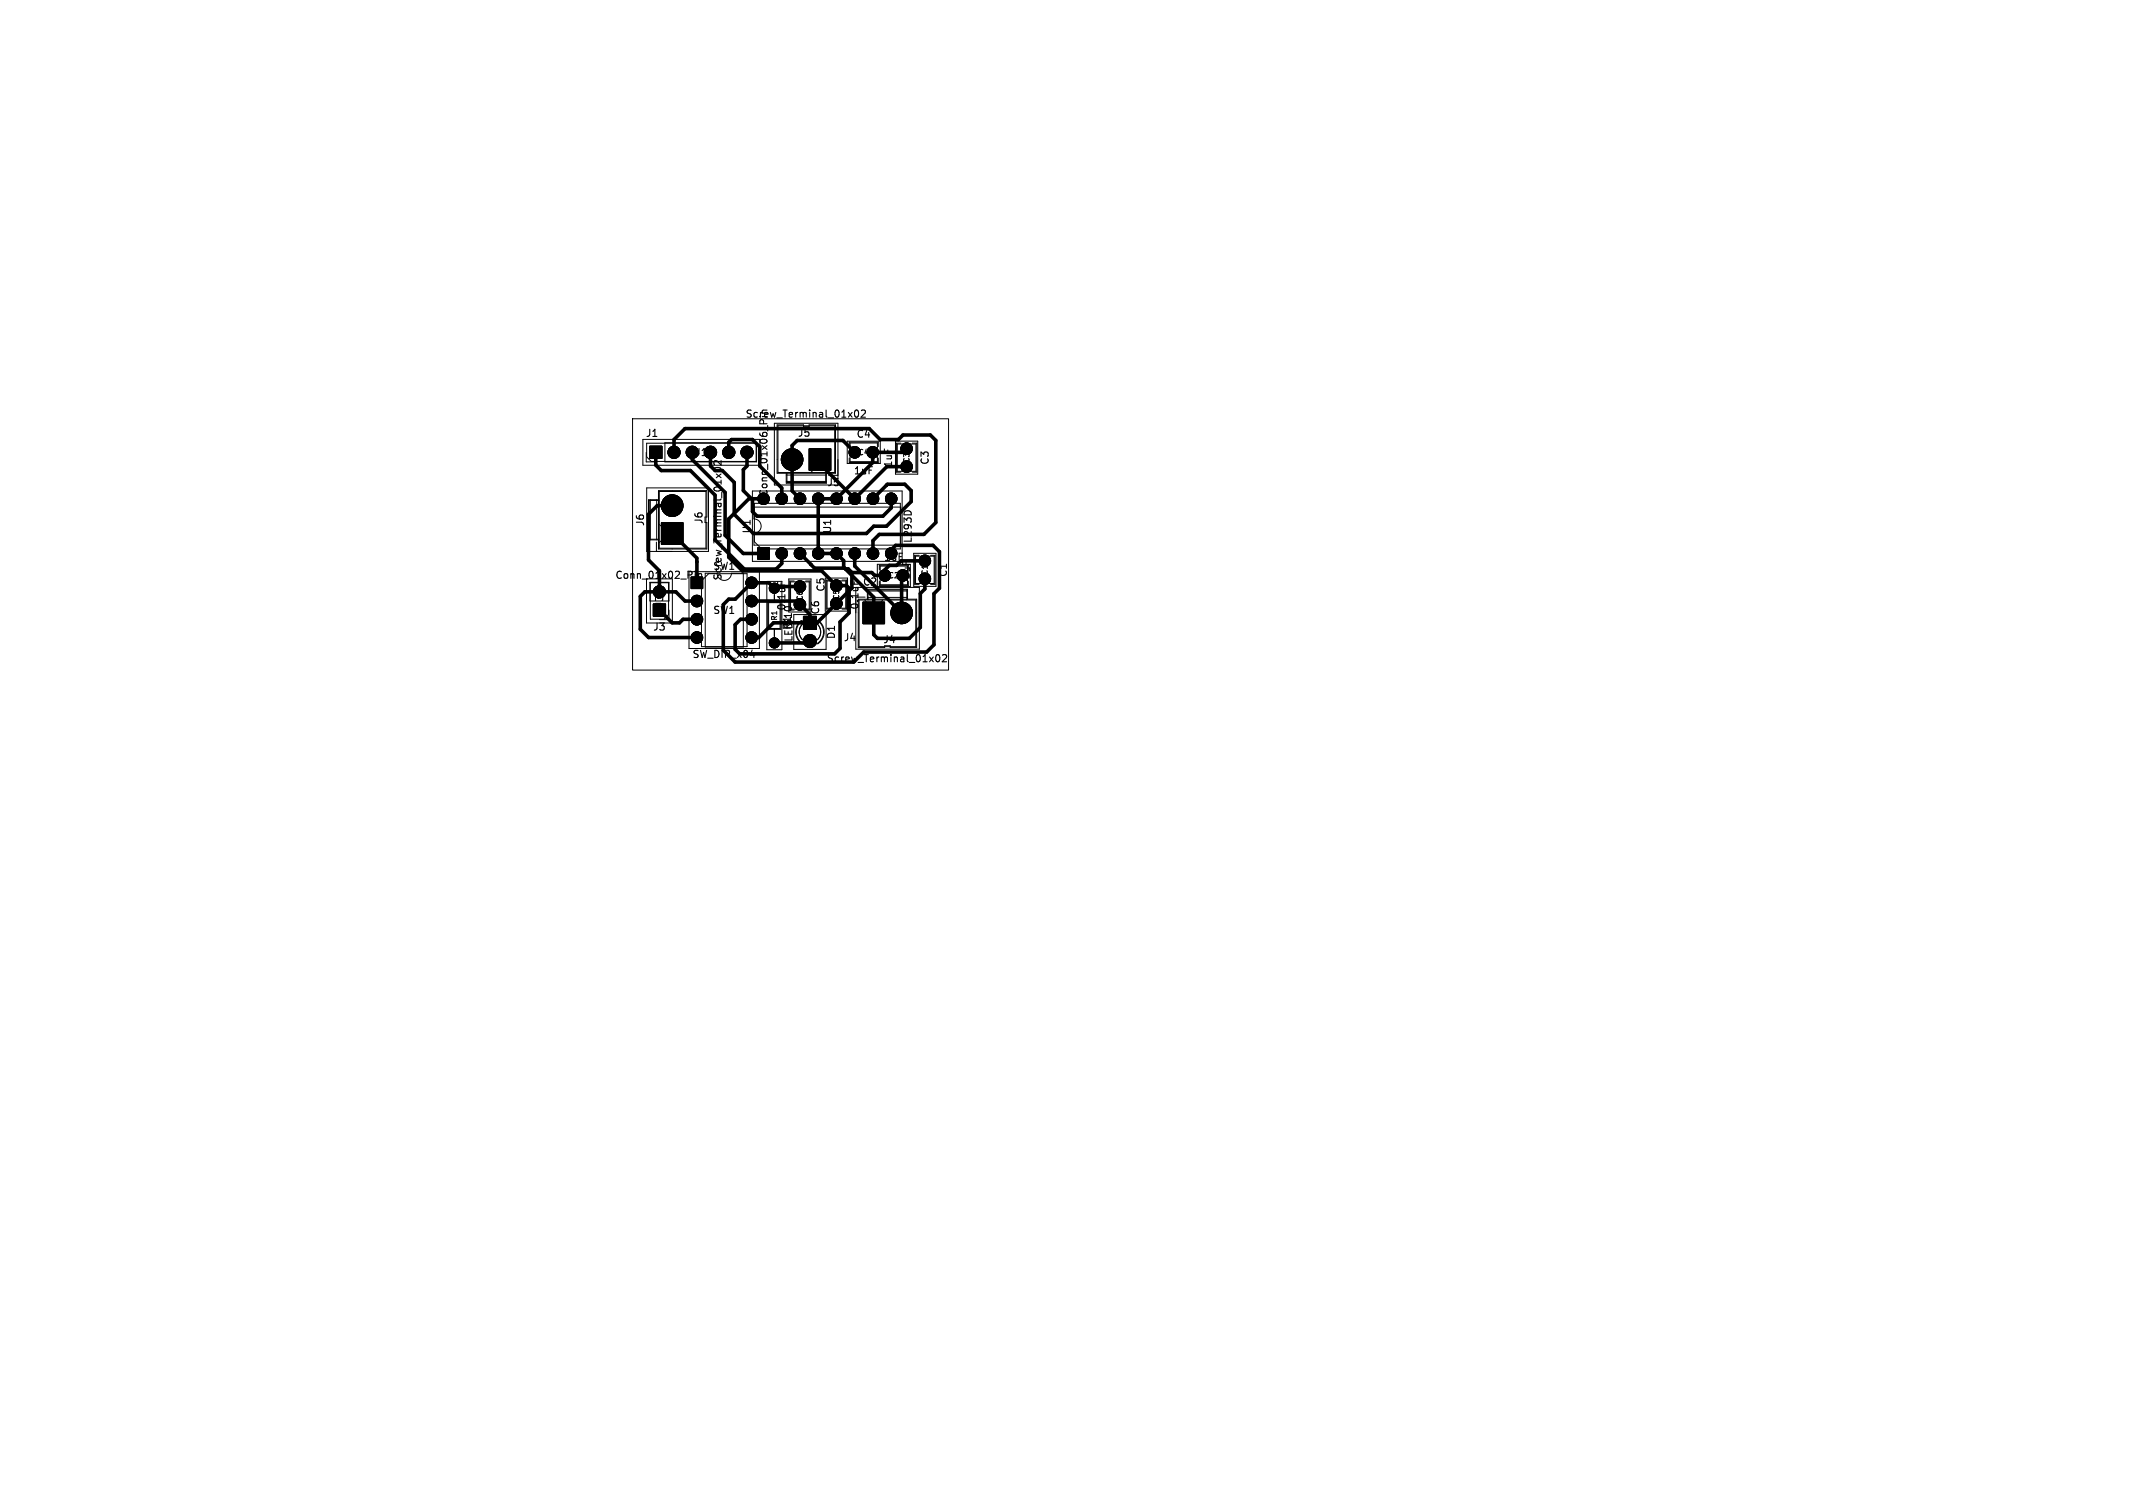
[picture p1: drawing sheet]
<svg xmlns="http://www.w3.org/2000/svg" width="297mm" height="210mm" viewBox="0 0 297 210" stroke-linecap="round" stroke-linejoin="round" font-family="sans-serif">
<defs><g id="words">
<g font-size="1.4">
<text x="103.7" y="58.4">Screw_Terminal_01x02</text>
<text x="89.8" y="61">J1</text>
<text x="96.7" y="63.7">J1</text>
<text x="111" y="61">J5</text>
<text x="119.2" y="61.2">C4</text>
<text x="124.4" y="65.2" transform="rotate(-90 124.4 65.2)">1uF</text>
<text x="129.5" y="64.8" transform="rotate(-90 129.5 64.8)">C3</text>
<text x="107.1" y="69.2" transform="rotate(-90 107.1 69.2)">Conn_01x06_Pin</text>
<text x="115.1" y="67.9">J5</text>
<text x="118.8" y="66.3">1uF</text>
<text x="89.9" y="73.4" transform="rotate(-90 89.9 73.4)">J6</text>
<text x="98" y="73.1" transform="rotate(-90 98 73.1)">J6</text>
<text x="104.7" y="74.4" transform="rotate(-90 104.7 74.4)">U1</text>
<text x="115.9" y="74.4" transform="rotate(-90 115.9 74.4)">U1</text>
<text x="127.1" y="75.7" transform="rotate(-90 127.1 75.7)">L293D</text>
<text x="85.6" y="80.8">Conn_01x02_Pin</text>
<text x="99.2" y="79.6">SW1</text>
<text x="100.7" y="80.9" transform="rotate(-90 100.7 80.9)">Screw_Terminal_01x02</text>
<text x="115" y="82.5" transform="rotate(-90 115 82.5)">C5</text>
<text x="120.1" y="81.8">C2</text>
<text x="123" y="78.3">1uF</text>
<text x="127" y="80.8" transform="rotate(-90 127 80.8)">1uF</text>
<text x="132.1" y="80.5" transform="rotate(-90 132.1 80.5)">C1</text>
<text x="90.8" y="88">J3</text>
<text x="92.5" y="84.7" transform="rotate(-90 92.5 84.7)">J3</text>
<text x="99.2" y="85.7">SW1</text>
<text x="109.6" y="85.1" transform="rotate(-90 109.6 85.1)">0.1uF</text>
<text x="110.3" y="87.8" transform="rotate(-90 110.3 87.8)">R1</text>
<text x="110.5" y="89.5" transform="rotate(-90 110.5 89.5)">LED510</text>
<text x="114.3" y="85.7" transform="rotate(-90 114.3 85.7)">C6</text>
<text x="116.5" y="89.1" transform="rotate(-90 116.5 89.1)">D1</text>
<text x="117.4" y="89.5">J4</text>
<text x="119.7" y="85" transform="rotate(-90 119.7 85)">0.1uF</text>
<text x="122.9" y="89.8">J4</text>
<text x="96.3" y="91.8">SW_DIP_x04</text>
<text x="115" y="92.4">Screw_Terminal_01x02</text>
</g>
<g font-size="1.1">
<text x="119.4" y="63.5">C4</text>
<text x="126.8" y="64.6" transform="rotate(-90 126.8 64.6)">C3</text>
<text x="111.9" y="83.8" transform="rotate(-90 111.9 83.8)">C6</text>
<text x="117" y="83.6" transform="rotate(-90 117 83.6)">C5</text>
<text x="123.6" y="80.7">C2</text>
<text x="129.3" y="80.2" transform="rotate(-90 129.3 80.2)">C1</text>
</g>
<text font-size="1" x="108.3" y="86.5" transform="rotate(-90 108.3 86.5)">R1</text>
</g></defs>
<g fill="#000" stroke="#000" stroke-width=".14">
<path d="M90.5 62.1h1.7v1.7h-1.7zM92.1 72.8h3v3h-3zM105.5 76.3h1.6v1.6h-1.6zM112.7 62.5h3v3h-3zM91 84.1h1.7v1.7h-1.7zM96.2 80.4h1.6v1.6h-1.6zM111.9 85.8h1.8v1.8h-1.8zM120.2 83.9h3v3h-3z"/>
<circle cx="93.6" cy="70.4" r="1.5"/>
<circle cx="93.9" cy="63" r=".85"/>
<circle cx="96.4" cy="63" r=".85"/>
<circle cx="98.9" cy="63" r=".85"/>
<circle cx="101.5" cy="63" r=".85"/>
<circle cx="104" cy="63" r=".85"/>
<circle cx="106.3" cy="69.5" r=".8"/>
<circle cx="108.9" cy="77.1" r=".8"/>
<circle cx="108.9" cy="69.5" r=".8"/>
<circle cx="110.3" cy="64" r="1.5"/>
<circle cx="111.4" cy="77.1" r=".8"/>
<circle cx="111.4" cy="69.5" r=".8"/>
<circle cx="113.9" cy="69.5" r=".8"/>
<circle cx="113.9" cy="77.1" r=".8"/>
<circle cx="116.5" cy="69.5" r=".8"/>
<circle cx="116.5" cy="77.1" r=".8"/>
<circle cx="119" cy="69.5" r=".8"/>
<circle cx="119" cy="77.1" r=".8"/>
<circle cx="119" cy="63" r=".8"/>
<circle cx="121.5" cy="63" r=".8"/>
<circle cx="121.6" cy="77.1" r=".8"/>
<circle cx="121.6" cy="69.5" r=".8"/>
<circle cx="124.1" cy="77.1" r=".8"/>
<circle cx="124.1" cy="69.5" r=".8"/>
<circle cx="126.2" cy="65" r=".8"/>
<circle cx="126.2" cy="62.5" r=".8"/>
<circle cx="128.8" cy="78.1" r=".8"/>
<circle cx="91.8" cy="82.4" r=".85"/>
<circle cx="97" cy="83.7" r=".8"/>
<circle cx="97" cy="88.8" r=".8"/>
<circle cx="97" cy="86.2" r=".8"/>
<circle cx="104.7" cy="83.7" r=".8"/>
<circle cx="104.7" cy="88.8" r=".8"/>
<circle cx="104.7" cy="86.2" r=".8"/>
<circle cx="104.7" cy="81.2" r=".8"/>
<circle cx="107.8" cy="81.9" r=".7"/>
<circle cx="107.8" cy="89.5" r=".7"/>
<circle cx="111.4" cy="84.2" r=".8"/>
<circle cx="111.4" cy="81.7" r=".8"/>
<circle cx="112.8" cy="89.3" r=".9"/>
<circle cx="116.5" cy="84.1" r=".8"/>
<circle cx="116.5" cy="81.6" r=".8"/>
<circle cx="123.2" cy="80.1" r=".8"/>
<circle cx="125.5" cy="85.4" r="1.5"/>
<circle cx="125.7" cy="80.1" r=".8"/>
<circle cx="128.8" cy="80.6" r=".8"/>
</g>
<g fill="none" stroke="#000" stroke-width=".5">
<path d="M91.3 63v1.8l.8 .7h4l3.5 3.5v6.2l4 4h4.5l.8-.7v-1.4M93.6 70.4h-2.1l-1.2 1.2v6.4l1.5 1.5v2.9M93.6 74.3l3.4 3.4v3.5M93.9 63v-1.8l1.5-1.5h25.6l1.6 1.5h2.5l.6-.6h3.8l.8 .7v11.5l-1.6 1.6h-6.3l-.8 .9v1.8M96.4 64l4.6 4.6v5.9l2.5 2.6h2.8M98.9 63v1.9l.7 .6h1l1.6 1.7v4.4l2.7 2.7h15.7l1.1-1h1.7l3.5-3.4v-1.6l-.9-.9h-2.4l-2 2.1M101.5 63v-1.4l.4-.4h2.9l1 1v2.7l3.1 3.1v1.5M104 63v1.9l-.5 .5v2.9l1.3 1.3v1.6l.6 .7h17.5l1.2-1.2v-1.2M106.3 69.5h-2l-2.8 2.8v5.3l1.9 1.9h11l2.1 2.1h1.4l.3 .3v3.4l-1.2 1.3v3.7l-.8 .8h-13.2M111.4 77.1l1.5 1.5M112.9 78.6h.1M112.9 78.6l.5 .5h4.2"/>
<path d="M114.2 64v.6l4.8 4.9 4.5-4.5h2.7M117.7 79.2h.4l.5 .5M118.6 79.7v2.2M119 77.1v1.7l6.5 6.6v-5.1M119 63l-1.6-1.7h-6.4l-.7 .7v6.4l1.1 1.1M123.4 67.6h.1M123.8 78.7l-.6 .7v.7h-1.4l-.4-.4h-2.8M124.1 77.1v-.5l.6-.7h5.2l.9 .9v5.1l-.8 .8v7.1l-1 1h-8.7l-1.4 1.4h-16.5M125.5 78.1h3.3M126.2 62.5l-.5 .5h-4.2v1.4l-5 5.1h-2.6v7.6h2.6l1 1v.9l4.2 4.2v5.2l.5 .5h4.4l1.5-1.5v-4.7l.7-.7v-1.4M91.8 85l1.8 1.7h1l.5-.5h1.9M97 83.7h-1.6l-1.3-1.3h-4.3l-.6 .7v4.5l1.1 1.2h6.7"/>
<path d="M104.7 83.7h6.2l1.9 1.9v1.1M104.7 86.2h-1.6l-.7 .8v3.4M111.4 81.7h-3.3l-.3 .2-.7-.7h-2.4l-2.3 2.2h-.9l-.8 .8v6.4M112.8 89.3l-.3 .2h-4.7M118.6 81.9l-4.8 4.8h-6.1l-2 2.1h-1"/>
</g>
<g fill="#fff" stroke="#fff" stroke-width=".14">
<circle cx="112.8" cy="86.7" r=".45"/>
<circle cx="112.8" cy="89.3" r=".45"/>
<circle cx="106.3" cy="77.1" r=".4"/>
<circle cx="108.9" cy="77.1" r=".4"/>
<circle cx="111.4" cy="77.1" r=".4"/>
<circle cx="113.9" cy="77.1" r=".4"/>
<circle cx="116.5" cy="77.1" r=".4"/>
<circle cx="119" cy="77.1" r=".4"/>
<circle cx="121.6" cy="77.1" r=".4"/>
<circle cx="124.1" cy="77.1" r=".4"/>
<circle cx="124.1" cy="69.5" r=".4"/>
<circle cx="121.6" cy="69.5" r=".4"/>
<circle cx="119" cy="69.5" r=".4"/>
<circle cx="116.5" cy="69.5" r=".4"/>
<circle cx="113.9" cy="69.5" r=".4"/>
<circle cx="111.4" cy="69.5" r=".4"/>
<circle cx="108.9" cy="69.5" r=".4"/>
<circle cx="106.3" cy="69.5" r=".4"/>
<circle cx="126.2" cy="62.5" r=".4"/>
<circle cx="126.2" cy="65" r=".4"/>
<circle cx="91.3" cy="63" r=".5"/>
<circle cx="93.9" cy="63" r=".5"/>
<circle cx="96.4" cy="63" r=".5"/>
<circle cx="98.9" cy="63" r=".5"/>
<circle cx="101.5" cy="63" r=".5"/>
<circle cx="104" cy="63" r=".5"/>
<circle cx="91.8" cy="85" r=".5"/>
<circle cx="91.8" cy="82.4" r=".5"/>
<circle cx="111.4" cy="81.7" r=".4"/>
<circle cx="111.4" cy="84.2" r=".4"/>
<circle cx="125.7" cy="80.1" r=".4"/>
<circle cx="123.2" cy="80.1" r=".4"/>
<circle cx="93.6" cy="74.3" r=".87"/>
<circle cx="93.6" cy="70.4" r=".87"/>
<circle cx="107.8" cy="89.5" r=".35"/>
<circle cx="107.8" cy="81.9" r=".35"/>
<circle cx="116.5" cy="84.1" r=".4"/>
<circle cx="116.5" cy="81.6" r=".4"/>
<circle cx="97" cy="81.2" r=".4"/>
<circle cx="97" cy="83.7" r=".4"/>
<circle cx="97" cy="86.2" r=".4"/>
<circle cx="97" cy="88.8" r=".4"/>
<circle cx="104.7" cy="88.8" r=".4"/>
<circle cx="104.7" cy="86.2" r=".4"/>
<circle cx="104.7" cy="83.7" r=".4"/>
<circle cx="104.7" cy="81.2" r=".4"/>
<circle cx="121.7" cy="85.4" r=".87"/>
<circle cx="125.5" cy="85.4" r=".87"/>
<circle cx="128.8" cy="78.1" r=".4"/>
<circle cx="128.8" cy="80.6" r=".4"/>
<circle cx="114.2" cy="64" r=".87"/>
<circle cx="110.3" cy="64" r=".87"/>
<circle cx="119" cy="63" r=".4"/>
<circle cx="121.5" cy="63" r=".4"/>
</g>
<g fill="none" stroke="#000" stroke-width=".14">
<path d="M88.1 58.3h44v35h-44zM107.8 58.9h8.9v8.6h-8.9zM108.2 59.2h3.7v.2h.8v-.2h3.6v6.7h-8.1zM108.3 59.3h7.9v6.5h-7.9zM89.5 61.2h16.3v3.6h-16.3zM90 63v1.3h1.3M90 61.7h15.3v2.6h-14.6l-.7-.7zM90 67.9h8.6v8.9h-8.6zM90.5 69.6v5.6M91.4 75.5v1.3M91.4 69.6v5.6M91.7 69.6h-1.4v5.6h1.4"/>
<path d="M91.8 68.4h6.5v7.9h-6.5zM91.8 73l1.5 1.3-1.5 1.2M91.8 69.7h-1.4v5.4h1.4M92.6 61.7h12.7v2.6h-12.7zM95.9 79.6h9.8v10.7h-9.8zM98.2 79.8h1.6a1 1 0 0 0 1 1 1 1 0 0 0 1-1h1.7v10.3h-5.3zM98.4 72v-3.7h-6.7v8.2h6.7v-3.7M98.7 79.9h5.3v10.2h-6.3v-9.2zM104.8 68.4h20.8v9.8h-20.8zM105 70.6h20.4v5.3h-20.4v-1.6a1 1 0 0 0 1-1 1 1 0 0 0-1-1zM105 70.1h20.4v6.3h-19.4l-1-1zM109.5 65.9v1.4h5.6v-1.4"/>
<path d="M109.5 67h5.6M109.5 66.2h5.6M109.6 65.8v1.4h5.4v-1.4M112.9 65.8l1.3-1.5 1.2 1.5M115.4 66.2h1.3M118 61.4h4.6v3.1h-4.6zM118.2 62.2v-.6h4.1v.6M118.2 63.8v.6h4.1v-.6M118.4 61.7h3.8v2.6h-3.8zM122.2 78.6h4.6v3.1h-4.6zM122.6 78.8h3.8v2.6h-3.8zM124.7 61.4h3.1v4.6h-3.1z"/>
<path d="M124.9 61.8h2.6v3.8h-2.6zM125.4 61.7h-.6v4.1h.6M126.5 78.7h-4.1v.6M127 61.7h.7v4.1h-.7M127.2 77.1h3.1v4.6h-3.1zM127.5 77.5h2.6v3.8h-2.6zM128 77.3h-.6v4.1h.6M129.6 77.3h.6v4.1h-.6M90 80.6h3.6v6.2h-3.6zM90.5 81.1h2.7v2.6h-2.7zM90.6 81.2h2.5v4.4l-.6 .6h-1.9zM93.2 85v1.3h-1.4"/>
<path d="M106.8 81h2.1v9.5h-2.1zM106.9 83.8h1.8v3.8h-1.8zM107 83.9h1.6v3.6h-1.6zM107.8 81.9v2M107.8 87.5v2M109.8 80.6h3.1v4.6h-3.1zM110.1 81h2.6v3.8h-2.6zM110.5 85.6h4.5v4.8h-4.5zM110.6 80.9h-.6v4.1M111.4 86.7l.2-.2h2.3a1.9 1.9 0 0 1 .3 2.7 1.9 1.9 0 0 1-2.7 .2 1.9 1.9 0 0 1-.1-2.7zM111.7 87a1.5 1.5 0 0 0 0 2M111.7 86.4a1.38 1.38 0 0 0-.9 1.3 1.99 1.99 0 0 0 .9 2"/>
<path d="M112.2 80.9h.6v4.1h-.6M113.9 86.4a1.48 1.48 0 0 1 .8 1.2 1.99 1.99 0 0 1-.8 2.1M113.9 87a1.5 1.5 0 0 1 0 2M114.9 80.5h3.1v4.6h-3.1zM115.2 80.9h2.6v3.8h-2.6zM115.7 80.8h-.7v4h.7M117.3 80.8h.6v4h-.6M119.2 83.2h1.3M119.2 81.8h8.8v8.6h-8.8zM119.5 83.4h8.1v6.8h-3.6M119.5 85.4v4.8h3.7M119.6 83.6h7.9v6.5h-7.9z"/>
<path d="M120.4 83.6l1.3 1.5 1.2-1.5M120.8 83.4v-1.3h5.6v1.3M120.8 82.3h5.6M120.8 83.2h5.6M120.9 83.6v-1.4h5.4v1.4M122.4 80.9v.7h4.1v-.7"/>
<circle cx="112.8" cy="88" r="1.5"/>
</g>
<g fill="none" stroke="#000" stroke-width=".15">
<path d="M119.1 57.2l.1-.1a.53 .53 0 0 1 .4 .5 .53 .53 0 0 1-.4 .5l-.1-.1-.1-.3zM119.9 57.2l.4-.1 .2 .3-.6 .7h.6M96.8 79.5v.1M96.8 79.9v.6M97.3 79.9v.6M97.3 80l.1-.1h.3v.6M99.5 65.2a.54 .54 0 0 1 .9 .2 .57 .57 0 0 1-1-.1zM100.4 64.1v.7l-.7-.7-.3 .2 .1 .4M126 71.2l.3-.1 .4 .1M108.3 81v.5M118.5 80.9v.5M130.4 91.2h.1a.53 .53 0 0 1 .4 .5 .53 .53 0 0 1-.4 .5 .67 .67 0 0 1-.1-1z"/>
<path d="M131.2 91.3l.4-.1 .2 .2-.6 .8h.6"/>
</g>
<use href="#words"/>
</svg>
